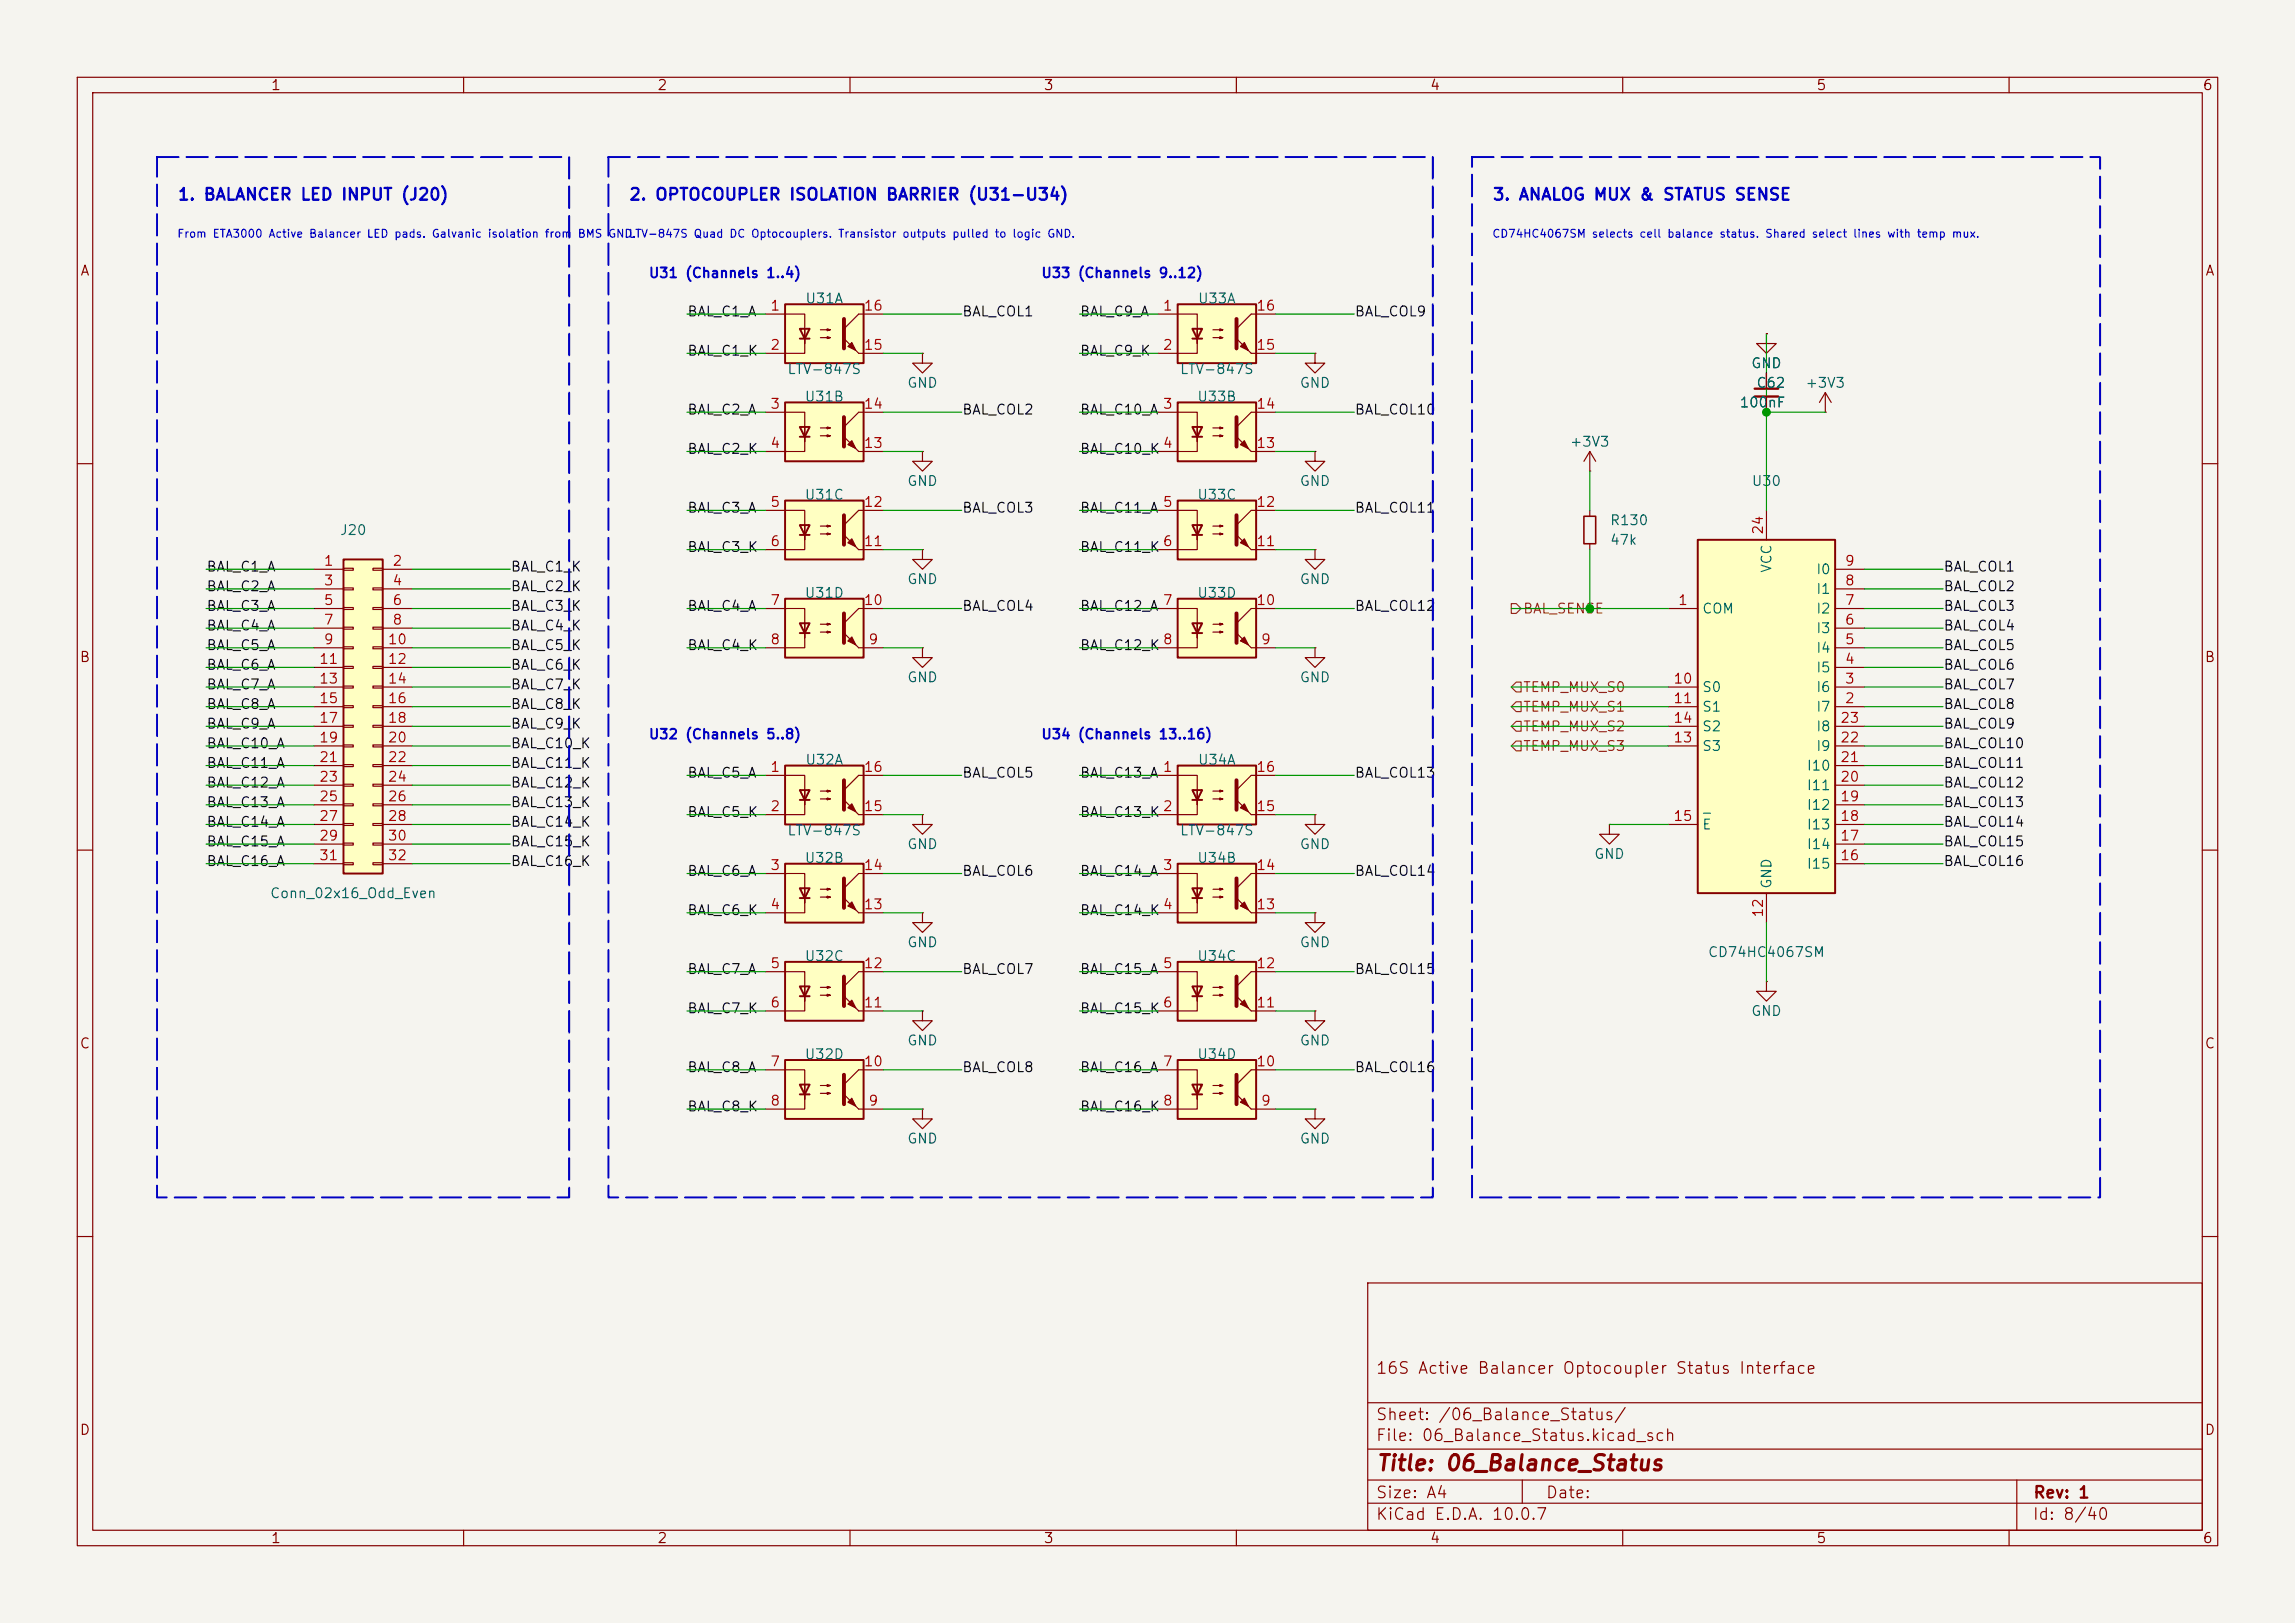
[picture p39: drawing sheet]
<svg xmlns="http://www.w3.org/2000/svg" width="297mm" height="210mm" viewBox="0 0 297 210" stroke-linecap="round" stroke-linejoin="round" font-family="sans-serif">
<defs><g id="words">
<text font-size="2" fill="#840000" x="178" y="190.8">Title: 06_Balance_Status</text>
<g font-size="1.5" fill="#0000c2">
<text x="22.9" y="26.3">1. BALANCER LED INPUT (J20)</text>
<text x="81.3" y="26.3">2. OPTOCOUPLER ISOLATION BARRIER (U31-U34)</text>
<text x="193.1" y="26.3">3. ANALOG MUX &amp; STATUS SENSE</text>
</g>
<g font-size="1.5" fill="#840000">
<text x="178" y="178.1">16S Active Balancer Optocoupler Status Interface</text>
<text x="178" y="184.1">Sheet: /06_Balance_Status/</text>
<text x="178" y="186.8">File: 06_Balance_Status.kicad_sch</text>
<text x="178" y="197">KiCad E.D.A. 10.0.7</text>
<text x="178" y="194.2">Size: A4</text>
<text x="200" y="194.2">Date:</text>
<text x="263" y="197">Id: 8/40</text>
<text x="263" y="194.2">Rev: 1</text>
</g>
<g font-size="1.3" fill="#840000">
<text x="35" y="12">1</text>
<text x="85" y="12">2</text>
<text x="135" y="12">3</text>
<text x="185" y="12">4</text>
<text x="235" y="12">5</text>
<text x="285" y="12">6</text>
<text x="10.3" y="36">A</text>
<text x="285.3" y="36">A</text>
<text x="10.2" y="86">B</text>
<text x="285.2" y="86">B</text>
<text x="10.2" y="136">C</text>
<text x="285.2" y="136">C</text>
<text x="10.2" y="186">D</text>
<text x="285.2" y="186">D</text>
<text x="35" y="200">1</text>
<text x="85" y="200">2</text>
<text x="135" y="200">3</text>
<text x="185" y="200">4</text>
<text x="235" y="200">5</text>
<text x="285" y="200">6</text>
</g>
<g font-size="1.3" fill="#0000c2">
<text x="83.9" y="36.3">U31 (Channels 1..4)</text>
<text x="134.7" y="36.3">U33 (Channels 9..12)</text>
<text x="83.9" y="96">U32 (Channels 5..8)</text>
<text x="134.7" y="96">U34 (Channels 13..16)</text>
</g>
<g font-size="1.3" fill="#0f0f0f">
<text x="88.9" y="41.3">BAL_C1_A</text>
<text x="124.4" y="41.3">BAL_COL1</text>
<text x="139.7" y="41.3">BAL_C9_A</text>
<text x="175.2" y="41.3">BAL_COL9</text>
<text x="88.9" y="46.3">BAL_C1_K</text>
<text x="139.7" y="46.3">BAL_C9_K</text>
<text x="88.9" y="54">BAL_C2_A</text>
<text x="124.4" y="54">BAL_COL2</text>
<text x="139.7" y="54">BAL_C10_A</text>
<text x="175.2" y="54">BAL_COL10</text>
<text x="88.9" y="59">BAL_C2_K</text>
<text x="139.7" y="59">BAL_C10_K</text>
<text x="88.9" y="66.7">BAL_C3_A</text>
<text x="88.9" y="71.7">BAL_C3_K</text>
<text x="124.4" y="66.7">BAL_COL3</text>
<text x="139.7" y="66.7">BAL_C11_A</text>
<text x="139.7" y="71.7">BAL_C11_K</text>
<text x="175.2" y="66.7">BAL_COL11</text>
<text x="26.6" y="74.3">BAL_C1_A</text>
<text x="26.6" y="76.8">BAL_C2_A</text>
<text x="66" y="76.8">BAL_C2_K</text>
<text x="66" y="74.3">BAL_C1_K</text>
<text x="251.4" y="74.3">BAL_COL1</text>
<text x="251.4" y="76.8">BAL_COL2</text>
<text x="26.6" y="79.4">BAL_C3_A</text>
<text x="26.6" y="81.9">BAL_C4_A</text>
<text x="66" y="81.9">BAL_C4_K</text>
<text x="66" y="79.4">BAL_C3_K</text>
<text x="88.9" y="79.4">BAL_C4_A</text>
<text x="124.4" y="79.4">BAL_COL4</text>
<text x="139.7" y="79.4">BAL_C12_A</text>
<text x="175.2" y="79.4">BAL_COL12</text>
<text x="251.4" y="81.9">BAL_COL4</text>
<text x="251.4" y="79.4">BAL_COL3</text>
<text x="26.6" y="84.4">BAL_C5_A</text>
<text x="26.6" y="89.5">BAL_C7_A</text>
<text x="26.6" y="87">BAL_C6_A</text>
<text x="66" y="89.5">BAL_C7_K</text>
<text x="66" y="87">BAL_C6_K</text>
<text x="66" y="84.4">BAL_C5_K</text>
<text x="88.9" y="84.4">BAL_C4_K</text>
<text x="139.7" y="84.4">BAL_C12_K</text>
<text x="251.4" y="84.4">BAL_COL5</text>
<text x="251.4" y="87">BAL_COL6</text>
<text x="251.4" y="89.5">BAL_COL7</text>
<text x="26.6" y="92.1">BAL_C8_A</text>
<text x="26.6" y="94.6">BAL_C9_A</text>
<text x="66" y="94.6">BAL_C9_K</text>
<text x="66" y="92.1">BAL_C8_K</text>
<text x="251.4" y="92.1">BAL_COL8</text>
<text x="251.4" y="94.6">BAL_COL9</text>
<text x="26.6" y="97.1">BAL_C10_A</text>
<text x="26.6" y="99.7">BAL_C11_A</text>
<text x="66" y="99.7">BAL_C11_K</text>
<text x="66" y="97.1">BAL_C10_K</text>
<text x="88.9" y="100.9">BAL_C5_A</text>
<text x="124.4" y="100.9">BAL_COL5</text>
<text x="139.7" y="100.9">BAL_C13_A</text>
<text x="175.2" y="100.9">BAL_COL13</text>
<text x="251.4" y="97.1">BAL_COL10</text>
<text x="251.4" y="99.7">BAL_COL11</text>
<text x="26.6" y="102.2">BAL_C12_A</text>
<text x="26.6" y="107.3">BAL_C14_A</text>
<text x="26.6" y="104.8">BAL_C13_A</text>
<text x="66" y="107.3">BAL_C14_K</text>
<text x="66" y="104.8">BAL_C13_K</text>
<text x="66" y="102.2">BAL_C12_K</text>
<text x="88.9" y="106">BAL_C5_K</text>
<text x="139.7" y="106">BAL_C13_K</text>
<text x="251.4" y="102.2">BAL_COL12</text>
<text x="251.4" y="104.8">BAL_COL13</text>
<text x="251.4" y="107.3">BAL_COL14</text>
<text x="26.6" y="112.4">BAL_C16_A</text>
<text x="26.6" y="109.8">BAL_C15_A</text>
<text x="66" y="109.8">BAL_C15_K</text>
<text x="66" y="112.4">BAL_C16_K</text>
<text x="88.9" y="113.6">BAL_C6_A</text>
<text x="124.4" y="113.6">BAL_COL6</text>
<text x="139.7" y="113.6">BAL_C14_A</text>
<text x="175.2" y="113.6">BAL_COL14</text>
<text x="251.4" y="109.8">BAL_COL15</text>
<text x="251.4" y="112.4">BAL_COL16</text>
<text x="88.9" y="118.7">BAL_C6_K</text>
<text x="139.7" y="118.7">BAL_C14_K</text>
<text x="88.9" y="131.4">BAL_C7_K</text>
<text x="88.9" y="126.3">BAL_C7_A</text>
<text x="124.4" y="126.3">BAL_COL7</text>
<text x="139.7" y="131.4">BAL_C15_K</text>
<text x="139.7" y="126.3">BAL_C15_A</text>
<text x="175.2" y="126.3">BAL_COL15</text>
<text x="88.9" y="139">BAL_C8_A</text>
<text x="124.4" y="139">BAL_COL8</text>
<text x="139.7" y="139">BAL_C16_A</text>
<text x="175.2" y="139">BAL_COL16</text>
<text x="88.9" y="144.1">BAL_C8_K</text>
<text x="139.7" y="144.1">BAL_C16_K</text>
</g>
<g font-size="1.3" fill="#a90000">
<text x="99.6" y="40.5">1</text>
<text x="111.7" y="40.5">16</text>
<text x="150.4" y="40.5">1</text>
<text x="162.5" y="40.5">16</text>
<text x="99.6" y="45.6">2</text>
<text x="111.7" y="45.6">15</text>
<text x="150.4" y="45.6">2</text>
<text x="162.5" y="45.6">15</text>
<text x="99.6" y="53.2">3</text>
<text x="111.7" y="53.2">14</text>
<text x="150.4" y="53.2">3</text>
<text x="162.5" y="53.2">14</text>
<text x="99.6" y="58.3">4</text>
<text x="111.7" y="58.3">13</text>
<text x="150.4" y="58.3">4</text>
<text x="162.5" y="58.3">13</text>
<text x="99.6" y="65.9">5</text>
<text x="111.7" y="65.9">12</text>
<text x="150.4" y="65.9">5</text>
<text x="162.5" y="65.9">12</text>
<text x="99.6" y="71">6</text>
<text x="111.7" y="71">11</text>
<text x="150.4" y="71">6</text>
<text x="162.5" y="71">11</text>
<text x="228.5" y="69.3" transform="rotate(-90 228.5 69.3)">24</text>
<text x="41.8" y="73.5">1</text>
<text x="41.8" y="76.1">3</text>
<text x="50.7" y="73.5">2</text>
<text x="50.7" y="76.1">4</text>
<text x="238.7" y="76.1">8</text>
<text x="238.7" y="73.5">9</text>
<text x="41.8" y="78.6">5</text>
<text x="41.8" y="81.1">7</text>
<text x="41.8" y="83.7">9</text>
<text x="50.1" y="83.7">10</text>
<text x="50.7" y="78.6">6</text>
<text x="50.7" y="81.1">8</text>
<text x="99.6" y="78.6">7</text>
<text x="99.6" y="83.7">8</text>
<text x="111.7" y="78.6">10</text>
<text x="112.3" y="83.7">9</text>
<text x="150.4" y="78.6">7</text>
<text x="150.4" y="83.7">8</text>
<text x="162.5" y="78.6">10</text>
<text x="163.1" y="83.7">9</text>
<text x="217.1" y="78.6">1</text>
<text x="238.7" y="83.7">5</text>
<text x="238.7" y="81.1">6</text>
<text x="238.7" y="78.6">7</text>
<text x="41.2" y="86.2">11</text>
<text x="41.2" y="88.8">13</text>
<text x="50.1" y="86.2">12</text>
<text x="50.1" y="88.8">14</text>
<text x="216.5" y="88.8">10</text>
<text x="238.7" y="88.8">3</text>
<text x="238.7" y="86.2">4</text>
<text x="41.2" y="91.3">15</text>
<text x="41.2" y="93.8">17</text>
<text x="50.1" y="91.3">16</text>
<text x="50.1" y="93.8">18</text>
<text x="216.5" y="91.3">11</text>
<text x="216.5" y="93.8">14</text>
<text x="238.1" y="93.8">23</text>
<text x="238.7" y="91.3">2</text>
<text x="41.2" y="96.4">19</text>
<text x="41.2" y="98.9">21</text>
<text x="41.2" y="101.5">23</text>
<text x="50.1" y="96.4">20</text>
<text x="50.1" y="98.9">22</text>
<text x="50.1" y="101.5">24</text>
<text x="99.6" y="100.2">1</text>
<text x="111.7" y="100.2">16</text>
<text x="150.4" y="100.2">1</text>
<text x="162.5" y="100.2">16</text>
<text x="216.5" y="96.4">13</text>
<text x="238.1" y="101.5">20</text>
<text x="238.1" y="98.9">21</text>
<text x="238.1" y="96.4">22</text>
<text x="41.2" y="104">25</text>
<text x="41.2" y="106.5">27</text>
<text x="50.1" y="104">26</text>
<text x="50.1" y="106.5">28</text>
<text x="99.6" y="105.3">2</text>
<text x="111.7" y="105.3">15</text>
<text x="150.4" y="105.3">2</text>
<text x="162.5" y="105.3">15</text>
<text x="216.5" y="106.5">15</text>
<text x="238.1" y="106.5">18</text>
<text x="238.1" y="104">19</text>
<text x="41.2" y="109.1">29</text>
<text x="41.2" y="111.6">31</text>
<text x="50.1" y="109.1">30</text>
<text x="50.1" y="111.6">32</text>
<text x="99.6" y="112.9">3</text>
<text x="111.7" y="112.9">14</text>
<text x="150.4" y="112.9">3</text>
<text x="162.5" y="112.9">14</text>
<text x="238.1" y="111.6">16</text>
<text x="238.1" y="109.1">17</text>
<text x="99.6" y="118">4</text>
<text x="111.7" y="118">13</text>
<text x="150.4" y="118">4</text>
<text x="162.5" y="118">13</text>
<text x="228.5" y="118.8" transform="rotate(-90 228.5 118.8)">12</text>
<text x="99.6" y="125.6">5</text>
<text x="111.7" y="125.6">12</text>
<text x="150.4" y="125.6">5</text>
<text x="162.5" y="125.6">12</text>
<text x="99.6" y="130.7">6</text>
<text x="111.7" y="130.7">11</text>
<text x="150.4" y="130.7">6</text>
<text x="162.5" y="130.7">11</text>
<text x="99.6" y="138.3">7</text>
<text x="99.6" y="143.4">8</text>
<text x="111.7" y="138.3">10</text>
<text x="112.3" y="143.4">9</text>
<text x="150.4" y="138.3">7</text>
<text x="150.4" y="143.4">8</text>
<text x="162.5" y="138.3">10</text>
<text x="163.1" y="143.4">9</text>
</g>
<g font-size="1.3" fill="#006464">
<text x="104.1" y="39.6">U31A</text>
<text x="154.9" y="39.6">U33A</text>
<text x="226.5" y="48">GND</text>
<text x="101.8" y="48.7">LTV-847S</text>
<text x="104" y="52.3">U31B</text>
<text x="117.3" y="50.5">GND</text>
<text x="152.6" y="48.7">LTV-847S</text>
<text x="154.8" y="52.3">U33B</text>
<text x="168.1" y="50.5">GND</text>
<text x="225" y="53">100nF</text>
<text x="227.2" y="50.5">C62</text>
<text x="233.6" y="50.5">+3V3</text>
<text x="203.1" y="58.1">+3V3</text>
<text x="104" y="65">U31C</text>
<text x="117.3" y="63.2">GND</text>
<text x="154.8" y="65">U33C</text>
<text x="168.1" y="63.2">GND</text>
<text x="226.6" y="63.2">U30</text>
<text x="43.9" y="69.5">J20</text>
<text x="208.3" y="68.3">R130</text>
<text x="208.3" y="70.8">47k</text>
<text x="104" y="77.7">U31D</text>
<text x="117.3" y="75.9">GND</text>
<text x="154.8" y="77.7">U33D</text>
<text x="168.1" y="75.9">GND</text>
<text x="229.6" y="74.2" transform="rotate(-90 229.6 74.2)">VCC</text>
<text x="234.9" y="77.2">I1</text>
<text x="234.9" y="74.6">I0</text>
<text x="220.2" y="79.7">COM</text>
<text x="234.9" y="82.2">I3</text>
<text x="234.9" y="79.7">I2</text>
<text x="117.3" y="88.6">GND</text>
<text x="168.1" y="88.6">GND</text>
<text x="220.2" y="89.9">S0</text>
<text x="234.9" y="89.9">I6</text>
<text x="234.9" y="87.3">I5</text>
<text x="234.9" y="84.8">I4</text>
<text x="220.2" y="92.4">S1</text>
<text x="220.2" y="94.9">S2</text>
<text x="234.9" y="92.4">I7</text>
<text x="234.9" y="94.9">I8</text>
<text x="104.1" y="99.3">U32A</text>
<text x="154.9" y="99.3">U34A</text>
<text x="220.2" y="97.5">S3</text>
<text x="233.7" y="100">I10</text>
<text x="234.9" y="97.5">I9</text>
<text x="220.2" y="107.6">E</text>
<text x="233.7" y="107.6">I13</text>
<text x="233.7" y="105.1">I12</text>
<text x="233.7" y="102.6">I11</text>
<text x="101.8" y="108.4">LTV-847S</text>
<text x="104" y="112">U32B</text>
<text x="117.3" y="110.2">GND</text>
<text x="152.6" y="108.4">LTV-847S</text>
<text x="154.8" y="112">U34B</text>
<text x="168.1" y="110.2">GND</text>
<text x="206.2" y="111.5">GND</text>
<text x="233.7" y="112.7">I15</text>
<text x="233.7" y="110.2">I14</text>
<text x="34.9" y="116.5">Conn_02x16_Odd_Even</text>
<text x="229.6" y="115.1" transform="rotate(-90 229.6 115.1)">GND</text>
<text x="104" y="124.7">U32C</text>
<text x="117.3" y="122.9">GND</text>
<text x="154.8" y="124.7">U34C</text>
<text x="168.1" y="122.9">GND</text>
<text x="220.9" y="124.2">CD74HC4067SM</text>
<text x="226.5" y="131.8">GND</text>
<text x="104" y="137.4">U32D</text>
<text x="117.3" y="135.6">GND</text>
<text x="154.8" y="137.4">U34D</text>
<text x="168.1" y="135.6">GND</text>
<text x="117.3" y="148.3">GND</text>
<text x="168.1" y="148.3">GND</text>
</g>
<g font-size="1.3" fill="#725600">
<text x="197" y="79.7">BAL_SENSE</text>
<text x="197" y="89.9">TEMP_MUX_S0</text>
<text x="197" y="92.4">TEMP_MUX_S1</text>
<text x="197" y="94.9">TEMP_MUX_S2</text>
<text x="197" y="97.5">TEMP_MUX_S3</text>
</g>
<g font-size="1" fill="#0000c2">
<text x="22.9" y="31">From ETA3000 Active Balancer LED pads. Galvanic isolation from BMS GND.</text>
<text x="81.3" y="31">LTV-847S Quad DC Optocouplers. Transistor outputs pulled to logic GND.</text>
<text x="193" y="31">CD74HC4067SM selects cell balance status. Shared select lines with temp mux.</text>
</g>
</g></defs>
<path d="M0 0h297v210h-297z" fill="#f5f4ef" stroke="#f5f4ef" stroke-width=".13"/>
<g fill="none" stroke="#840000" stroke-width=".15">
<path d="M10 10h277v190h-277zM12 12h273v186h-273zM60 10v2M110 10v2M160 10v2M210 10v2M260 10v2M10 60h2M285 60h2M119.4 83.8v1.3h1.2l-1.2 1.3-1.3-1.3h1.3M119.4 83.8h.1M10 110h2"/>
<path d="M285 110h2M10 160h2M177 166h108v32h-108zM285 160h2M60 198v2M110 198v2M160 198v2M177 194.5h108M177 191.5h108M177 187.5h108M177 181.5h108M197 191.5v3"/>
<path d="M210 198v2M260 198v2M261 191.5v6.5"/>
</g>
<path d="M101.6 77.5h10.2v7.6h-10.2z" fill="#ffffc2"/>
<path d="M101.6 77.5h10.2v7.6h-10.2zM103.5 80.6h1.3l-.7 1.3zM103.5 81.9h1.3" fill="none" stroke="#840000" stroke-width=".25"/>
<path d="M99.1 78.7h5v3.9v-2M114.3 78.7h-3.2l-1.9 1.9M104.1 81.9v1.9h-5M106.2 80.8h1.2l-.3 .1v-.3l.3 .2M106.2 81.8h1.2l-.3 .1v-.2l.3 .1M111.1 83.8h3.2" fill="none" stroke="#840000" stroke-width=".15"/>
<path d="M109.2 79.4v3.8" fill="none" stroke="#840000" stroke-width=".51"/>
<g fill="#840000" stroke="#840000" stroke-width=".15">
<path d="M110.2 82.4l.5 1-1-.5z"/>
<path d="M109.2 81.9l1.9 1.9z"/>
</g>
<path d="M101.6 39.4h10.2v7.6h-10.2z" fill="#ffffc2"/>
<path d="M101.6 39.4h10.2v7.6h-10.2zM103.5 42.5h1.3l-.7 1.3zM103.5 43.8h1.3" fill="none" stroke="#840000" stroke-width=".25"/>
<path d="M99.1 40.6h5v3.9v-2M104.1 43.8v1.9h-5M106.2 42.7h1.2l-.3 .1v-.3l.3 .2M106.2 43.7h1.2l-.3 .1v-.2l.3 .1M111.1 45.7h3.2M114.3 40.6h-3.2l-1.9 1.9" fill="none" stroke="#840000" stroke-width=".15"/>
<path d="M109.2 41.3v3.8" fill="none" stroke="#840000" stroke-width=".51"/>
<g fill="#840000" stroke="#840000" stroke-width=".15">
<path d="M109.7 44.8l.5-.5 .5 1z"/>
<path d="M109.2 43.8l1.9 1.9z"/>
</g>
<path d="M101.6 64.8h10.2v7.6h-10.2z" fill="#ffffc2"/>
<path d="M101.6 64.8h10.2v7.6h-10.2zM103.5 67.9h1.3l-.7 1.3zM103.5 69.2h1.3" fill="none" stroke="#840000" stroke-width=".25"/>
<path d="M99.1 66h5v3.9v-2M104.1 69.2v1.9h-5M106.2 68.1h1.2l-.3 .1v-.3l.3 .2M106.2 69.1h1.2l-.3 .1v-.2l.3 .1M111.1 71.1h3.2M114.3 66h-3.2l-1.9 1.9" fill="none" stroke="#840000" stroke-width=".15"/>
<path d="M109.2 66.7v3.8" fill="none" stroke="#840000" stroke-width=".51"/>
<g fill="#840000" stroke="#840000" stroke-width=".15">
<path d="M109.7 70.2l.5-.5 .5 1z"/>
<path d="M109.2 69.2l1.9 1.9z"/>
</g>
<path d="M101.6 52.1h10.2v7.6h-10.2z" fill="#ffffc2"/>
<path d="M101.6 52.1h10.2v7.6h-10.2zM103.5 55.2h1.3l-.7 1.3zM103.5 56.5h1.3" fill="none" stroke="#840000" stroke-width=".25"/>
<g fill="none" stroke="#840000" stroke-width=".15">
<path d="M99.1 53.3h5v3.9v-2M104.1 56.5v1.9h-5M106.2 55.4h1.2l-.3 .1v-.3l.3 .2M106.2 56.4h1.2l-.3 .1v-.2l.3 .1M111.1 58.4h3.2M114.3 53.3h-3.2l-1.9 1.9M119.4 45.7v1.3h1.2l-1.2 1.3-1.3-1.3h1.3M119.4 45.7h.1M119.4 58.4v1.3h1.2l-1.2 1.3-1.3-1.3h1.3M119.4 58.4h.1M205.7 58.4l-.7 1.3M205.7 58.4l.8 1.3"/>
<path d="M205.7 58.4v2.6M228.6 48.3v2M228.6 51.3v2M119.4 71.1v1.3h1.2l-1.2 1.3-1.3-1.3h1.3M119.4 71.1h.1M205.7 61h.1M205.7 66v.8M205.7 70.4v.7"/>
</g>
<path d="M109.2 54v3.8" fill="none" stroke="#840000" stroke-width=".51"/>
<g fill="#840000" stroke="#840000" stroke-width=".15">
<path d="M109.7 57.5l.5-.5 .5 1z"/>
<path d="M109.2 56.5l1.9 1.9z"/>
</g>
<path d="M205 66.8h1.5v3.6h-1.5z" fill="none" stroke="#840000" stroke-width=".2"/>
<path d="M227.1 51.3h3M227.1 50.3h3" fill="none" stroke="#840000" stroke-width=".3"/>
<path d="M101.6 137.2h10.2v7.6h-10.2z" fill="#ffffc2"/>
<path d="M101.6 137.2h10.2v7.6h-10.2zM103.5 140.3h1.3l-.7 1.3zM103.5 141.6h1.3" fill="none" stroke="#840000" stroke-width=".25"/>
<g fill="none" stroke="#840000" stroke-width=".15">
<path d="M228.6 43.2v1.3h1.3l-1.3 1.2-1.3-1.2h1.3M228.6 43.2h.1M236.2 53.3h.1M236.2 50.8l-.7 1.3M236.2 50.8l.8 1.3M236.2 50.8v2.5M208.3 106.7v1.3h1.2l-1.2 1.2-1.3-1.2h1.3M208.3 106.7h.1M99.1 138.4h5v3.8v-1.9M114.3 138.4h-3.2l-1.9 1.9M228.6 127v1.3h1.3l-1.3 1.2-1.3-1.2h1.3M228.6 127h.1"/>
<path d="M104.1 141.6v1.9h-5M106.2 140.5h1.2l-.3 .1v-.3l.3 .2M106.2 141.5h1.2l-.3 .1v-.2l.3 .1M111.1 143.5h3.2"/>
</g>
<path d="M109.2 139.1v3.8" fill="none" stroke="#840000" stroke-width=".51"/>
<g fill="#840000" stroke="#840000" stroke-width=".15">
<path d="M110.2 142.1l.5 1-1-.5z"/>
<path d="M109.2 141.6l1.9 1.9z"/>
</g>
<path d="M219.7 69.9h17.8v45.7h-17.8z" fill="#ffffc2"/>
<path d="M219.7 69.9h17.8v45.7h-17.8z" fill="none" stroke="#840000" stroke-width=".25"/>
<g fill="none" stroke="#840000" stroke-width=".15">
<path d="M215.9 78.7h3.8M228.6 66v3.9M237.5 78.7h3.8M237.5 76.2h3.8M237.5 73.7h3.8M215.9 91.4h3.8M215.9 88.9h3.8M215.9 96.5h3.8M215.9 94h3.8M237.5 91.4h3.8M237.5 88.9h3.8M237.5 86.4h3.8"/>
<path d="M237.5 83.8h3.8M237.5 81.3h3.8M237.5 96.5h3.8M237.5 94h3.8M237.5 99.1h3.8M119.4 118.1v1.3h1.2l-1.2 1.3-1.3-1.3h1.3M119.4 118.1h.1M119.4 105.4v1.3h1.2l-1.2 1.3-1.3-1.3h1.3M119.4 105.4h.1M215.9 106.7h3.8M228.6 115.6v3.8M237.5 106.7h3.8"/>
<path d="M237.5 111.8h3.8M237.5 109.2h3.8M237.5 104.1h3.8M237.5 101.6h3.8M119.4 130.8v1.3h1.2l-1.2 1.3-1.3-1.3h1.3M119.4 130.8h.1M119.4 143.5v1.3h1.2l-1.2 1.3-1.3-1.3h1.3M119.4 143.5h.1"/>
</g>
<path d="M220.4 105.2h.9" fill="none" stroke="#006464" stroke-width=".15"/>
<path d="M152.4 52.1h10.2v7.6h-10.2z" fill="#ffffc2"/>
<path d="M152.4 52.1h10.2v7.6h-10.2zM154.3 55.2h1.3l-.7 1.3zM154.3 56.5h1.3" fill="none" stroke="#840000" stroke-width=".25"/>
<path d="M149.9 53.3h5v3.9v-2M154.9 56.5v1.9h-5M157 55.4h1.2l-.3 .1v-.3l.3 .2M157 56.4h1.2l-.3 .1v-.2l.3 .1M161.9 58.4h3.2M165.1 53.3h-3.2l-1.9 1.9" fill="none" stroke="#840000" stroke-width=".15"/>
<path d="M160 54v3.8" fill="none" stroke="#840000" stroke-width=".51"/>
<g fill="#840000" stroke="#840000" stroke-width=".15">
<path d="M160.5 57.5l.5-.5 .5 1z"/>
<path d="M160 56.5l1.9 1.9z"/>
</g>
<path d="M44.4 72.4h5.1v40.6h-5.1z" fill="#ffffc2"/>
<path d="M44.4 72.4h5.1v40.6h-5.1z" fill="none" stroke="#840000" stroke-width=".25"/>
<g fill="none" stroke="#840000" stroke-width=".15">
<path d="M170.2 45.7v1.3h1.2l-1.2 1.3-1.3-1.3h1.3M170.2 45.7h.1M40.6 73.7h3.8M40.6 76.2h3.8M40.6 78.7h3.8M44.4 73.5h1.3v.3h-1.3zM44.4 76.1h1.3v.2h-1.3zM44.4 78.6h1.3v.3h-1.3zM48.3 73.5h1.2v.3h-1.2zM48.3 76.1h1.2v.2h-1.2zM48.3 78.6h1.2v.3h-1.2zM49.5 73.7h3.8"/>
<path d="M49.5 76.2h3.8M49.5 78.7h3.8M170.2 71.1v1.3h1.2l-1.2 1.3-1.3-1.3h1.3M170.2 71.1h.1M40.6 81.3h3.8M40.6 83.8h3.8M40.6 86.4h3.8M40.6 88.9h3.8M40.6 91.4h3.8M40.6 94h3.8M40.6 96.5h3.8M40.6 99.1h3.8"/>
<path d="M44.4 81.2h1.3v.2h-1.3zM44.4 83.7h1.3v.2h-1.3zM44.4 86.2h1.3v.3h-1.3zM44.4 88.8h1.3v.2h-1.3zM44.4 91.3h1.3v.3h-1.3zM44.4 93.9h1.3v.2h-1.3zM44.4 96.4h1.3v.2h-1.3zM44.4 98.9h1.3v.3h-1.3zM48.3 81.2h1.2v.2h-1.2zM48.3 83.7h1.2v.2h-1.2zM48.3 86.2h1.2v.3h-1.2zM48.3 88.8h1.2v.2h-1.2z"/>
<path d="M48.3 91.3h1.2v.3h-1.2zM48.3 93.9h1.2v.2h-1.2zM48.3 96.4h1.2v.2h-1.2zM48.3 98.9h1.2v.3h-1.2zM49.5 81.3h3.8M49.5 83.8h3.8M49.5 86.4h3.8M49.5 88.9h3.8M49.5 91.4h3.8M49.5 94h3.8M49.5 96.5h3.8M49.5 99.1h3.8"/>
<path d="M170.2 83.8v1.3h1.2l-1.2 1.3-1.3-1.3h1.3M170.2 83.8h.1M40.6 101.6h3.8M40.6 104.1h3.8M40.6 106.7h3.8M40.6 109.2h3.8M40.6 111.8h3.8M44.4 101.5h1.3v.2h-1.3zM44.4 104h1.3v.3h-1.3zM44.4 106.6h1.3v.2h-1.3zM44.4 109.1h1.3v.2h-1.3zM44.4 111.6h1.3v.3h-1.3z"/>
<path d="M48.3 101.5h1.2v.2h-1.2zM48.3 104h1.2v.3h-1.2zM48.3 106.6h1.2v.2h-1.2zM48.3 109.1h1.2v.2h-1.2zM48.3 111.6h1.2v.3h-1.2zM49.5 101.6h3.8M49.5 104.1h3.8M49.5 106.7h3.8M49.5 109.2h3.8M49.5 111.8h3.8"/>
</g>
<path d="M152.4 111.8h10.2v7.6h-10.2z" fill="#ffffc2"/>
<path d="M152.4 111.8h10.2v7.6h-10.2zM154.3 114.9h1.3l-.7 1.3zM154.3 116.2h1.3" fill="none" stroke="#840000" stroke-width=".25"/>
<path d="M149.9 113h5v3.8v-1.9M154.9 116.2v1.9h-5M157 115.1h1.2l-.3 .1v-.3l.3 .2M157 116.1h1.2l-.3 .1v-.2l.3 .1M161.9 118.1h3.2M165.1 113h-3.2l-1.9 1.9M170.2 105.4v1.3h1.2l-1.2 1.3-1.3-1.3h1.3M170.2 105.4h.1" fill="none" stroke="#840000" stroke-width=".15"/>
<path d="M160 113.7v3.8" fill="none" stroke="#840000" stroke-width=".51"/>
<g fill="#840000" stroke="#840000" stroke-width=".15">
<path d="M160.5 117.2l.5-.5 .5 1z"/>
<path d="M160 116.2l1.9 1.9z"/>
</g>
<path d="M152.4 99.1h10.2v7.6h-10.2z" fill="#ffffc2"/>
<path d="M152.4 99.1h10.2v7.6h-10.2zM154.3 102.2h1.3l-.7 1.3zM154.3 103.5h1.3" fill="none" stroke="#840000" stroke-width=".25"/>
<path d="M149.9 100.3h5v3.8v-1.9M154.9 103.5v1.9h-5M157 102.4h1.2l-.3 .1v-.3l.3 .2M157 103.4h1.2l-.3 .1v-.2l.3 .1M161.9 105.4h3.2M165.1 100.3h-3.2l-1.9 1.9M170.2 118.1v1.3h1.2l-1.2 1.3-1.3-1.3h1.3M170.2 118.1h.1" fill="none" stroke="#840000" stroke-width=".15"/>
<path d="M160 101v3.8" fill="none" stroke="#840000" stroke-width=".51"/>
<g fill="#840000" stroke="#840000" stroke-width=".15">
<path d="M160.5 104.5l.5-.5 .5 1z"/>
<path d="M160 103.5l1.9 1.9z"/>
</g>
<path d="M152.4 124.5h10.2v7.6h-10.2z" fill="#ffffc2"/>
<path d="M152.4 124.5h10.2v7.6h-10.2zM154.3 127.6h1.3l-.7 1.3zM154.3 128.9h1.3" fill="none" stroke="#840000" stroke-width=".25"/>
<path d="M170.2 58.4v1.3h1.2l-1.2 1.3-1.3-1.3h1.3M170.2 58.4h.1M149.9 125.7h5v3.8v-1.9M154.9 128.9v1.9h-5M157 127.8h1.2l-.3 .1v-.3l.3 .2M157 128.8h1.2l-.3 .1v-.2l.3 .1M161.9 130.8h3.2M165.1 125.7h-3.2l-1.9 1.9" fill="none" stroke="#840000" stroke-width=".15"/>
<path d="M160 126.4v3.8" fill="none" stroke="#840000" stroke-width=".51"/>
<g fill="#840000" stroke="#840000" stroke-width=".15">
<path d="M160.5 129.9l.5-.5 .5 1z"/>
<path d="M160 128.9l1.9 1.9z"/>
</g>
<path d="M152.4 39.4h10.2v7.6h-10.2z" fill="#ffffc2"/>
<path d="M152.4 39.4h10.2v7.6h-10.2zM154.3 42.5h1.3l-.7 1.3zM154.3 43.8h1.3" fill="none" stroke="#840000" stroke-width=".25"/>
<path d="M149.9 40.6h5v3.9v-2M154.9 43.8v1.9h-5M157 42.7h1.2l-.3 .1v-.3l.3 .2M157 43.7h1.2l-.3 .1v-.2l.3 .1M161.9 45.7h3.2M165.1 40.6h-3.2l-1.9 1.9" fill="none" stroke="#840000" stroke-width=".15"/>
<path d="M160 41.3v3.8" fill="none" stroke="#840000" stroke-width=".51"/>
<g fill="#840000" stroke="#840000" stroke-width=".15">
<path d="M160.5 44.8l.5-.5 .5 1z"/>
<path d="M160 43.8l1.9 1.9z"/>
</g>
<path d="M152.4 64.8h10.2v7.6h-10.2z" fill="#ffffc2"/>
<path d="M152.4 64.8h10.2v7.6h-10.2zM154.3 67.9h1.3l-.7 1.3zM154.3 69.2h1.3" fill="none" stroke="#840000" stroke-width=".25"/>
<path d="M149.9 66h5v3.9v-2M154.9 69.2v1.9h-5M157 68.1h1.2l-.3 .1v-.3l.3 .2M157 69.1h1.2l-.3 .1v-.2l.3 .1M161.9 71.1h3.2M165.1 66h-3.2l-1.9 1.9" fill="none" stroke="#840000" stroke-width=".15"/>
<path d="M160 66.7v3.8" fill="none" stroke="#840000" stroke-width=".51"/>
<g fill="#840000" stroke="#840000" stroke-width=".15">
<path d="M160.5 70.2l.5-.5 .5 1z"/>
<path d="M160 69.2l1.9 1.9z"/>
</g>
<path d="M152.4 77.5h10.2v7.6h-10.2z" fill="#ffffc2"/>
<path d="M152.4 77.5h10.2v7.6h-10.2zM154.3 80.6h1.3l-.7 1.3zM154.3 81.9h1.3" fill="none" stroke="#840000" stroke-width=".25"/>
<path d="M149.9 78.7h5v3.9v-2M165.1 78.7h-3.2l-1.9 1.9M154.9 81.9v1.9h-5M157 80.8h1.2l-.3 .1v-.3l.3 .2M157 81.8h1.2l-.3 .1v-.2l.3 .1M161.9 83.8h3.2M170.2 130.8v1.3h1.2l-1.2 1.3-1.3-1.3h1.3M170.2 130.8h.1M170.2 143.5v1.3h1.2l-1.2 1.3-1.3-1.3h1.3M170.2 143.5h.1" fill="none" stroke="#840000" stroke-width=".15"/>
<path d="M160 79.4v3.8" fill="none" stroke="#840000" stroke-width=".51"/>
<g fill="#840000" stroke="#840000" stroke-width=".15">
<path d="M160.5 82.9l.5-.5 .5 1z"/>
<path d="M160 81.9l1.9 1.9z"/>
</g>
<path d="M152.4 137.2h10.2v7.6h-10.2z" fill="#ffffc2"/>
<path d="M152.4 137.2h10.2v7.6h-10.2zM154.3 140.3h1.3l-.7 1.3zM154.3 141.6h1.3" fill="none" stroke="#840000" stroke-width=".25"/>
<path d="M149.9 138.4h5v3.8v-1.9M165.1 138.4h-3.2l-1.9 1.9M154.9 141.6v1.9h-5M157 140.5h1.2l-.3 .1v-.3l.3 .2M157 141.5h1.2l-.3 .1v-.2l.3 .1M161.9 143.5h3.2" fill="none" stroke="#840000" stroke-width=".15"/>
<path d="M160 139.1v3.8" fill="none" stroke="#840000" stroke-width=".51"/>
<g fill="#840000" stroke="#840000" stroke-width=".15">
<path d="M160.5 142.6l.5-.5 .5 1z"/>
<path d="M160 141.6l1.9 1.9z"/>
</g>
<path d="M101.6 99.1h10.2v7.6h-10.2z" fill="#ffffc2"/>
<path d="M101.6 99.1h10.2v7.6h-10.2zM103.5 102.2h1.3l-.7 1.3zM103.5 103.5h1.3" fill="none" stroke="#840000" stroke-width=".25"/>
<path d="M99.1 100.3h5v3.8v-1.9M104.1 103.5v1.9h-5M106.2 102.4h1.2l-.3 .1v-.3l.3 .2M106.2 103.4h1.2l-.3 .1v-.2l.3 .1M111.1 105.4h3.2M114.3 100.3h-3.2l-1.9 1.9" fill="none" stroke="#840000" stroke-width=".15"/>
<path d="M109.2 101v3.8" fill="none" stroke="#840000" stroke-width=".51"/>
<g fill="#840000" stroke="#840000" stroke-width=".15">
<path d="M109.7 104.5l.5-.5 .5 1z"/>
<path d="M109.2 103.5l1.9 1.9z"/>
</g>
<path d="M101.6 111.8h10.2v7.6h-10.2z" fill="#ffffc2"/>
<path d="M101.6 111.8h10.2v7.6h-10.2zM103.5 114.9h1.3l-.7 1.3zM103.5 116.2h1.3" fill="none" stroke="#840000" stroke-width=".25"/>
<path d="M99.1 113h5v3.8v-1.9M104.1 116.2v1.9h-5M106.2 115.1h1.2l-.3 .1v-.3l.3 .2M106.2 116.1h1.2l-.3 .1v-.2l.3 .1M111.1 118.1h3.2M114.3 113h-3.2l-1.9 1.9" fill="none" stroke="#840000" stroke-width=".15"/>
<path d="M109.2 113.7v3.8" fill="none" stroke="#840000" stroke-width=".51"/>
<g fill="#840000" stroke="#840000" stroke-width=".15">
<path d="M110.2 116.7l.5 1-1-.5z"/>
<path d="M109.2 116.2l1.9 1.9z"/>
</g>
<path d="M101.6 124.5h10.2v7.6h-10.2z" fill="#ffffc2"/>
<path d="M101.6 124.5h10.2v7.6h-10.2zM103.5 127.6h1.3l-.7 1.3zM103.5 128.9h1.3" fill="none" stroke="#840000" stroke-width=".25"/>
<path d="M228.6 43.2h.1M228.6 48.3v2M228.6 51.3v2M99.1 125.7h5v3.8v-1.9M104.1 128.9v1.9h-5M106.2 127.8h1.2l-.3 .1v-.3l.3 .2M106.2 128.8h1.2l-.3 .1v-.2l.3 .1M111.1 130.8h3.2M114.3 125.7h-3.2l-1.9 1.9" fill="none" stroke="#840000" stroke-width=".15"/>
<path d="M109.2 126.4v3.8" fill="none" stroke="#840000" stroke-width=".51"/>
<g fill="#840000" stroke="#840000" stroke-width=".15">
<path d="M110.2 129.4l.5 1-1-.5z"/>
<path d="M109.2 128.9l1.9 1.9z"/>
</g>
<path d="M195.6 78.1h.6l.6 .6-.6 .7h-.6zM195.6 96.5l.6-.6h.6v1.3h-.6zM195.6 94l.6-.7h.6v1.3h-.6zM196.2 88.3h.6v1.2h-.6l-.6-.6zM196.2 90.8h.6v1.3h-.6l-.6-.7z" fill="none" stroke="#725600" stroke-width=".15"/>
<g fill="none" stroke="#009600" stroke-width=".15">
<path d="M88.9 53.3h10.2M88.9 40.6h10.2M88.9 45.7h10.2M88.9 58.4h10.2M114.3 53.3h10.2M114.3 40.6h10.2M114.3 45.7h5.1M114.3 58.4h5.1M139.7 53.3h10.2M139.7 40.6h10.2M139.7 45.7h10.2M139.7 58.4h10.2"/>
<path d="M165.1 53.3h10.2M165.1 40.6h10.2M165.1 45.7h5.1M165.1 58.4h5.1M228.6 43.2v22.8M228.6 53.3h7.6M26.7 78.7h13.9M26.7 76.2h13.9M26.7 73.7h13.9M53.3 78.7h12.7M53.3 76.2h12.7M53.3 73.7h12.7"/>
<path d="M88.9 78.7h10.2M88.9 66h10.2M88.9 71.1h10.2M114.3 78.7h10.2M114.3 66h10.2M114.3 71.1h5.1M139.7 78.7h10.2M139.7 66h10.2M139.7 71.1h10.2M165.1 78.7h10.2M165.1 66h10.2M165.1 71.1h5.1"/>
<path d="M195.6 78.7h20.3M205.7 61v5M205.7 71.1v7.6M241.3 78.7h10.2M241.3 76.2h10.2M241.3 73.7h10.2M26.7 83.8h13.9M26.7 88.9h13.9M26.7 81.3h13.9M26.7 94h13.9M26.7 99.1h13.9M26.7 96.5h13.9"/>
<path d="M26.7 86.4h13.9M26.7 91.4h13.9M53.3 83.8h12.7M53.3 88.9h12.7M53.3 81.3h12.7M53.3 94h12.7M53.3 99.1h12.7M53.3 96.5h12.7M53.3 86.4h12.7M53.3 91.4h12.7M88.9 83.8h10.2M114.3 83.8h5.1"/>
<path d="M139.7 83.8h10.2M165.1 83.8h5.1M195.6 88.9h20.3M195.6 94h20.3M195.6 96.5h20.3M195.6 91.4h20.3M241.3 83.8h10.2M241.3 88.9h10.2M241.3 81.3h10.2M241.3 94h10.2M241.3 99.1h10.2M241.3 96.5h10.2"/>
<path d="M241.3 86.4h10.2M241.3 91.4h10.2M26.7 106.7h13.9M26.7 104.1h13.9M26.7 109.2h13.9M26.7 111.8h13.9M26.7 101.6h13.9M53.3 106.7h12.7M53.3 104.1h12.7M53.3 109.2h12.7M53.3 111.8h12.7M53.3 101.6h12.7"/>
<path d="M88.9 100.3h10.2M88.9 105.4h10.2M88.9 113h10.2M88.9 118.1h10.2M114.3 100.3h10.2M114.3 105.4h5.1M114.3 113h10.2M114.3 118.1h5.1M139.7 100.3h10.2M139.7 105.4h10.2M139.7 113h10.2M139.7 118.1h10.2"/>
<path d="M165.1 100.3h10.2M165.1 105.4h5.1M165.1 113h10.2M165.1 118.1h5.1M208.3 106.7h7.6M228.6 119.4v7.6M241.3 106.7h10.2M241.3 104.1h10.2M241.3 109.2h10.2M241.3 111.8h10.2M241.3 101.6h10.2M88.9 125.7h10.2"/>
<path d="M88.9 130.8h10.2M88.9 138.4h10.2M114.3 125.7h10.2M114.3 130.8h5.1M114.3 138.4h10.2M139.7 125.7h10.2M139.7 130.8h10.2M139.7 138.4h10.2M165.1 125.7h10.2M165.1 130.8h5.1M165.1 138.4h10.2M88.9 143.5h10.2"/>
<path d="M114.3 143.5h5.1M139.7 143.5h10.2M165.1 143.5h5.1"/>
</g>
<path d="M20.3 20.3h53.4v134.6h-53.4zM78.7 20.3h106.7v134.6h-106.7zM190.5 20.3h81.3v134.6h-81.3z" fill="none" stroke="#0000c2" stroke-width=".25" stroke-dasharray="2.8 1"/>
<g fill="#009600" stroke="#009600" stroke-width=".13">
<circle cx="228.6" cy="53.3" r=".51"/>
<circle cx="205.7" cy="78.7" r=".51"/>
</g>
<use href="#words"/>
</svg>
